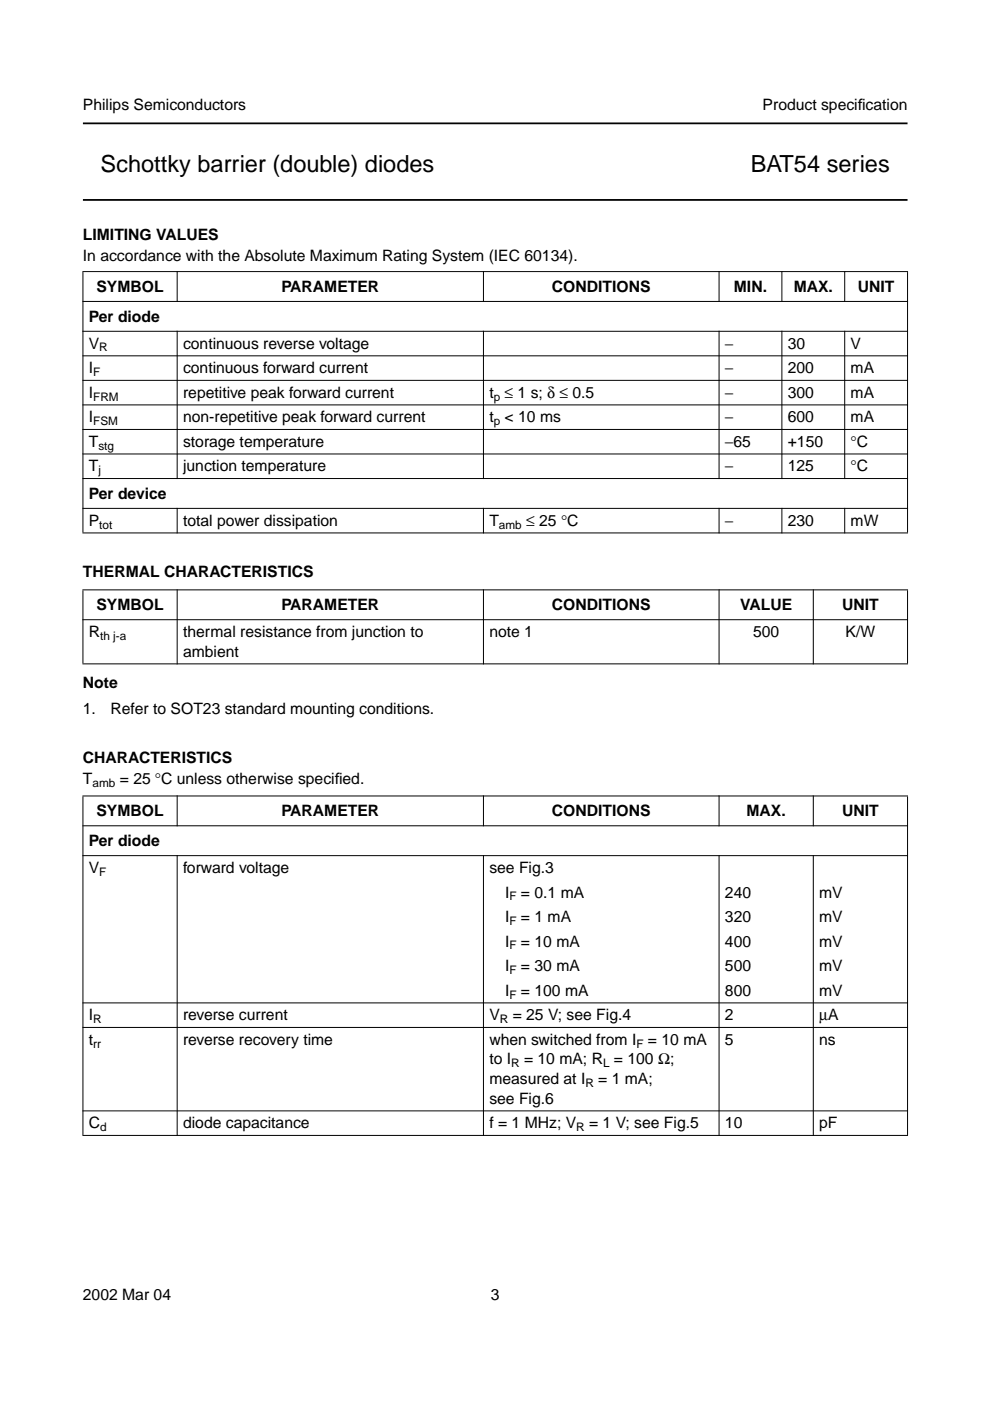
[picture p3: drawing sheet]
<svg xmlns="http://www.w3.org/2000/svg" width="210mm" height="297mm" viewBox="0 0 210 297" stroke-linecap="round" stroke-linejoin="round" font-family="sans-serif">
<defs><g id="words">
<g font-size="5">
<text x="21.3" y="36.5">Schottky barrier (double) diodes</text>
<text x="159.2" y="36.5">BAT54 series</text>
</g>
<g font-size="3.3">
<text x="17.6" y="23.4">Philips Semiconductors</text>
<text x="161.7" y="23.4">Product specif</text>
<text x="181.9" y="23.4">ication</text>
<text x="17.6" y="50.9">LIMITING VALUES</text>
<text x="17.6" y="55.4">In accordance with the Absolute Maximum Rating System (IEC 60134).</text>
<text x="20.4" y="61.9">SYMBOL</text>
<text x="59.7" y="61.9">PARAMETER</text>
<text x="117" y="61.9">CONDITIONS</text>
<text x="155.6" y="61.9">MIN.</text>
<text x="168.3" y="61.9">MAX.</text>
<text x="181.9" y="61.9">UNIT</text>
<text x="18.8" y="68.2">Per diode</text>
<text x="18.8" y="73.9">V</text>
<text x="38.8" y="73.9">continuous reverse voltage</text>
<text x="153.7" y="73.9">−</text>
<text x="167" y="73.9">30</text>
<text x="180.3" y="73.9">V</text>
<text x="18.8" y="79.1">I</text>
<text x="38.8" y="79.1">continuous forward current</text>
<text x="153.7" y="79.1">−</text>
<text x="167" y="79.1">200</text>
<text x="180.3" y="79.1">mA</text>
<text x="18.8" y="84.3">I</text>
<text x="18.8" y="89.5">I</text>
<text x="38.8" y="84.3">repetitive peak forward current</text>
<text x="38.8" y="89.5">non-repetitive peak forward current</text>
<text x="103.8" y="84.3">t ≤ 1 s; δ ≤ 0.5</text>
<text x="103.8" y="89.5">t &lt; 10 ms</text>
<text x="153.7" y="84.3">−</text>
<text x="153.7" y="89.5">−</text>
<text x="167" y="84.3">300</text>
<text x="167" y="89.5">600</text>
<text x="180.3" y="84.3">mA</text>
<text x="180.3" y="89.5">mA</text>
<text x="18.8" y="94.7">T</text>
<text x="38.8" y="94.7">storage temperature</text>
<text x="153.7" y="94.7">−65</text>
<text x="167" y="94.7">+150</text>
<text x="180.3" y="94.7">°C</text>
<text x="18.8" y="99.9">T</text>
<text x="38.8" y="99.9">junction temperature</text>
<text x="153.7" y="99.9">−</text>
<text x="167" y="99.9">125</text>
<text x="180.3" y="99.9">°C</text>
<text x="18.8" y="105.8">Per device</text>
<text x="18.8" y="111.5">P</text>
<text x="38.8" y="111.5">total power dissipation</text>
<text x="103.8" y="111.5">T</text>
<text x="111.6" y="111.5">≤ 25 °C</text>
<text x="153.7" y="111.5">−</text>
<text x="167" y="111.5">230</text>
<text x="180.3" y="111.5">mW</text>
<text x="17.6" y="122.3">THERMAL CHARACTERISTICS</text>
<text x="20.4" y="129.4">SYMBOL</text>
<text x="59.7" y="129.4">PARAMETER</text>
<text x="117" y="129.4">CONDITIONS</text>
<text x="156.9" y="129.4">VALUE</text>
<text x="178.5" y="129.4">UNIT</text>
<text x="18.8" y="135.1">R</text>
<text x="38.8" y="135.1">thermal resistance from junction to</text>
<text x="103.8" y="135.1">note 1</text>
<text x="159.7" y="135.1">500</text>
<text x="179.3" y="135.1">K/W</text>
<text x="38.8" y="139.2">ambient</text>
<text x="17.6" y="145.9">Note</text>
<text x="17.6" y="151.3">1.</text>
<text x="23.4" y="151.3">Refer to SOT23 standard mounting conditions.</text>
<text x="17.6" y="161.7">CHARACTERISTICS</text>
<text x="17.6" y="166.3">T</text>
<text x="25.4" y="166.3">= 25 °C unless otherwise specif</text>
<text x="71" y="166.3">ied.</text>
<text x="20.4" y="173.1">SYMBOL</text>
<text x="59.7" y="173.1">PARAMETER</text>
<text x="117" y="173.1">CONDITIONS</text>
<text x="158.3" y="173.1">MAX.</text>
<text x="178.5" y="173.1">UNIT</text>
<text x="18.8" y="179.4">Per diode</text>
<text x="18.8" y="185.1">V</text>
<text x="38.8" y="185.1">forward voltage</text>
<text x="103.8" y="185.1">see Fig.3</text>
<text x="107.1" y="190.3">I</text>
<text x="110.5" y="190.3">= 0.1 mA</text>
<text x="153.7" y="190.3">240</text>
<text x="173.7" y="190.3">mV</text>
<text x="107.1" y="195.5">I</text>
<text x="110.5" y="195.5">= 1 mA</text>
<text x="153.7" y="195.5">320</text>
<text x="173.7" y="195.5">mV</text>
<text x="107.1" y="200.7">I</text>
<text x="110.5" y="200.7">= 10 mA</text>
<text x="153.7" y="200.7">400</text>
<text x="173.7" y="200.7">mV</text>
<text x="107.1" y="205.9">I</text>
<text x="110.5" y="205.9">= 30 mA</text>
<text x="153.7" y="205.9">500</text>
<text x="173.7" y="205.9">mV</text>
<text x="107.1" y="211.1">I</text>
<text x="110.5" y="211.1">= 100 mA</text>
<text x="153.7" y="211.1">800</text>
<text x="173.7" y="211.1">mV</text>
<text x="18.8" y="216.3">I</text>
<text x="18.8" y="221.5">t</text>
<text x="38.8" y="216.3">reverse current</text>
<text x="38.8" y="221.5">reverse recovery time</text>
<text x="103.8" y="216.3">V</text>
<text x="103.8" y="221.5">when switched from I</text>
<text x="108.7" y="216.3">= 25 V; see Fig.4</text>
<text x="137.4" y="221.5">= 10 mA</text>
<text x="153.7" y="216.3">2</text>
<text x="153.7" y="221.5">5</text>
<text x="173.7" y="221.5">ns</text>
<text x="173.7" y="216.3">µA</text>
<text x="103.8" y="225.7">to I</text>
<text x="111.1" y="225.7">= 10 mA; R = 100 Ω;</text>
<text x="103.8" y="229.8">measured at I</text>
<text x="126.8" y="229.8">= 1 mA;</text>
<text x="18.8" y="239.2">C</text>
<text x="38.8" y="239.2">diode capacitance</text>
<text x="103.8" y="234">see Fig.6</text>
<text x="103.8" y="239.2">f = 1 MHz; V</text>
<text x="124.9" y="239.2">= 1 V; see Fig.5</text>
<text x="153.7" y="239.2">10</text>
<text x="173.7" y="239.2">pF</text>
<text x="17.6" y="275.6">2002 Mar 04</text>
<text x="104.1" y="275.6">3</text>
</g>
<g font-size="2.5">
<text x="21.1" y="74.5">R</text>
<text x="19.8" y="79.7">F</text>
<text x="19.8" y="84.9">FRM</text>
<text x="104.7" y="84.9">p</text>
<text x="19.8" y="90.1">FSM</text>
<text x="20.9" y="95.3">stg</text>
<text x="104.7" y="90.1">p</text>
<text x="20.9" y="100.5">j</text>
<text x="21.1" y="112.1">tot</text>
<text x="105.8" y="112.1">amb</text>
<text x="21.2" y="135.7">th j-a</text>
<text x="19.6" y="166.9">amb</text>
<text x="21.1" y="185.7">F</text>
<text x="108" y="190.9">F</text>
<text x="108" y="196.1">F</text>
<text x="108" y="201.3">F</text>
<text x="108" y="206.5">F</text>
<text x="108" y="211.7">F</text>
<text x="19.8" y="216.9">R</text>
<text x="106" y="216.9">R</text>
<text x="19.8" y="222.1">rr</text>
<text x="108.4" y="226.3">R</text>
<text x="127.9" y="226.3">L</text>
<text x="134.9" y="222.1">F</text>
<text x="124.1" y="230.4">R</text>
<text x="21.2" y="239.8">d</text>
<text x="122.2" y="239.8">R</text>
</g>
</g></defs>
<path d="M17.6 26.2h174.8M17.6 42.4h174.8" fill="none" stroke="#000" stroke-width=".38"/>
<g fill="#000" stroke="#000" stroke-width=".21">
<path d="M17.5 57.6h175zM37.6 57.5v6.5zM102.5 57.5v6.5zM152.5 57.5v6.5zM165.8 57.5v6.5zM179.1 57.5v6.5zM17.5 63.9h175zM17.5 70.2h175zM17.5 75.4h175zM17.5 80.6h175zM17.5 85.8h175zM17.5 91.1h175z"/>
<path d="M17.5 96.3h175zM17.6 57.7v55.2zM37.6 70.1v31.5zM37.6 107.7v5.4zM102.5 70.1v31.5zM102.5 107.7v5.4zM152.5 70.1v31.5zM152.5 107.7v5.4zM165.8 70.1v31.5zM165.8 107.7v5.4zM179.1 70.1v31.5zM179.1 107.7v5.4z"/>
<path d="M192.4 57.7v55.2zM17.5 101.5h175zM17.5 107.8h175zM17.5 113h175zM17.5 125.1h175zM17.5 131.4h175zM17.6 125.2v15.5zM37.6 125v15.9zM102.5 125v15.9zM152.5 125v15.9zM172.4 125v15.9zM192.4 125.2v15.5z"/>
<path d="M17.5 140.8h175zM37.6 168.7v6.5zM102.5 168.7v6.5zM152.5 168.7v6.5zM172.4 168.7v6.5zM17.5 168.8h175zM17.5 175.1h175zM17.5 181.4h175zM17.5 212.6h175zM17.5 217.8h175zM17.5 235.5h175zM17.6 168.9v71.7z"/>
<path d="M37.6 181.3v59.5zM102.5 181.3v59.5zM152.5 181.3v59.5zM172.4 181.3v59.5zM192.4 168.9v71.7zM17.5 240.7h175z"/>
</g>
<use href="#words"/>
</svg>
